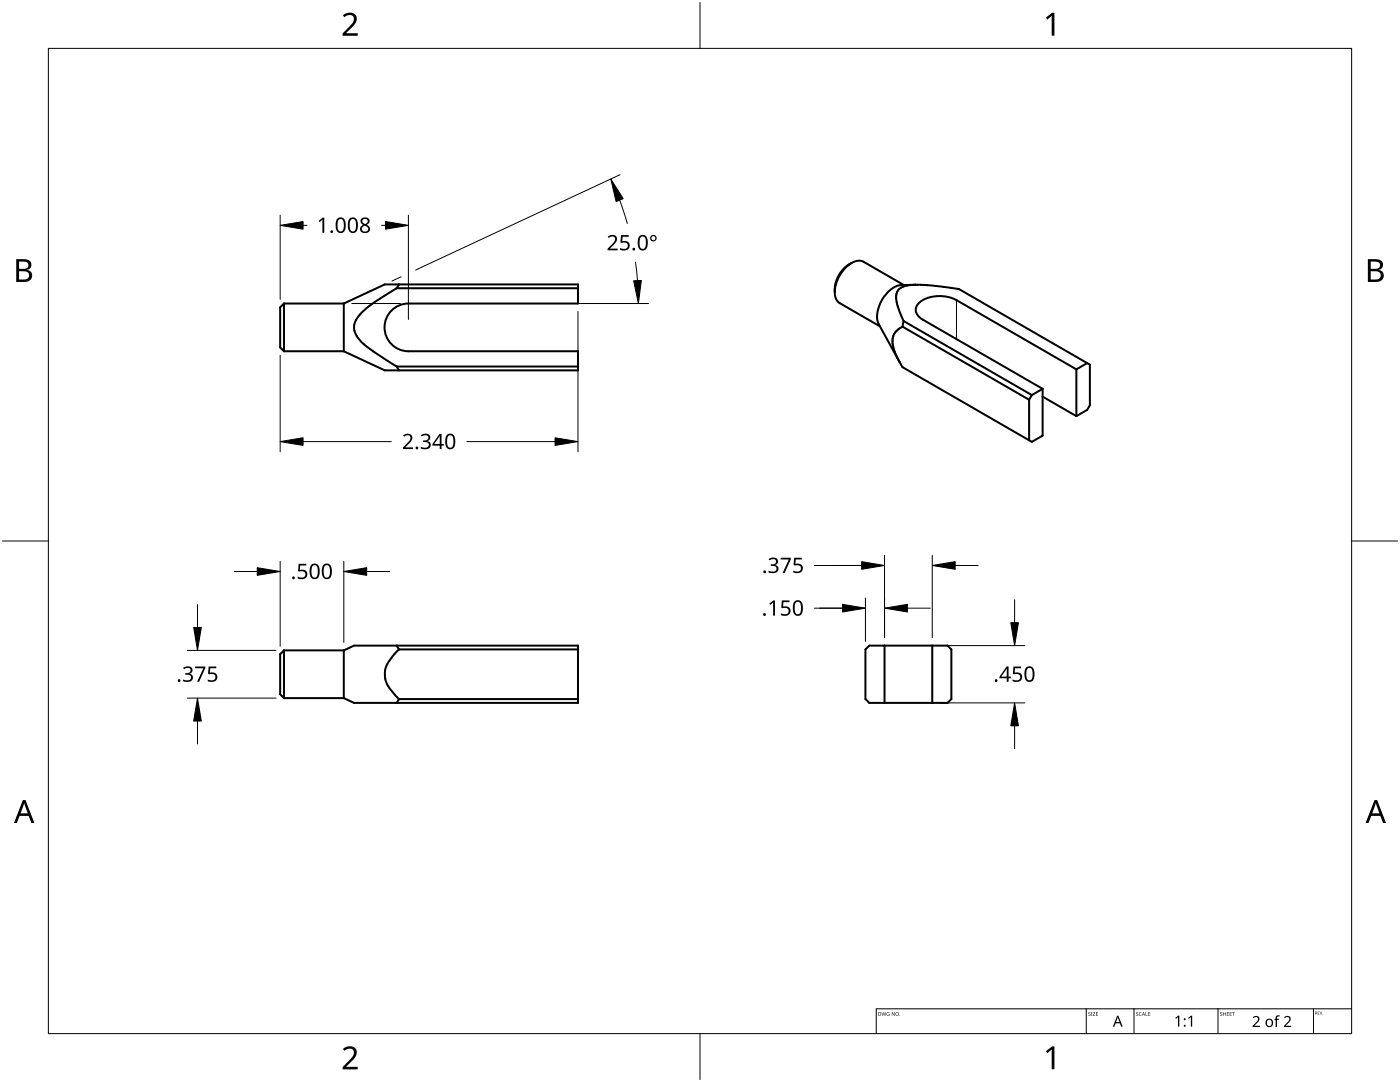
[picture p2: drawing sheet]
<svg xmlns="http://www.w3.org/2000/svg" width="279mm" height="216mm" viewBox="0 0 279 216" stroke-linecap="round" stroke-linejoin="round" font-family="sans-serif">
<g fill="none" stroke="#000" stroke-width=".4">
<path d="M79.2 57.5l-3 1.8a14 14 0 0 0-5.2 4.6 3.3 3.3 0 0 0 .9 4.1 38.8 38.8 0 0 0 7.3 5.1M79.2 57.5h36.1M79.6 56.8l-.4 .7M170 52.5a6.2 6.2 0 0 0-3.4 5.8M180.4 56.9l-8.1-4.7a3.2 3.2 0 0 0-3.6 1.3 6.4 6.4 0 0 0-1.9 6.1l.8 .9 8 4.6M182.7 56.8a4.5 4.5 0 0 0-3.5 1.2 4.6 4.6 0 0 0 .3 4.1l.8 2M182.7 56.8l3.6 .2 5.1 .7 26.1 15.1v8.1l-.5 .9-2.2 1.2M182.7 56.8l-2.8 .1a6 6 0 0 0-4.6 4.5 4.5 4.5 0 0 0 .1 3.3l4.1 7.6M56.7 60.6l-.8 .7v8l.8 .8M56.7 60.6v9.5M56.7 70.1h11.9M56.7 60.6h11.9"/>
<path d="M68.6 60.6l8.2-3.8h38.5v3.8h-33.8a4.8 4.8 0 0 0-4.8 4.7 4.8 4.8 0 0 0 4.8 4.8h33.8v3.8h-38.5l-8.2-3.8M68.6 60.6v9.5M79.2 73.1h36.1M79.2 73.1l.4 .8M179.5 72.3l.6 1 25.8 14.9 2.2-1.3v-9.3M180.1 65.2l25.3 14.6M180.1 65.2a3.3 3.3 0 0 0-1.7 4.6l1.1 2.5M180.3 64.1l25.6 14.7M180.3 64.1l-.2 1.1M205.4 79.8v8.1M205.9 78.8l-.5 1M208.1 79.1l6.7 3.9"/>
<path d="M208.1 77.6l-2.2 1.2M214.8 73.7l-23.9-13.8a7.2 7.2 0 0 0-7.3 .4 1.99 1.99 0 0 0 .5 3.5l24 13.8M214.8 73.7v9.3M217 72.5l-2.2 1.2M56.7 139.3h11.9M56.7 129.8h11.9M56.7 129.8l-.8 .7v8l.8 .8M56.7 129.8v9.5M68.6 129.8l2.1-1h44.6v11.5h-44.6l-2.1-1M68.6 129.8v9.5M79.2 128.8l.4 .8M79.6 129.6l-.6 .6a6.1 6.1 0 0 0-2.2 4.4 6.8 6.8 0 0 0 2.6 4.6l.2 .3"/>
<path d="M79.6 139.5h35.7M79.6 139.5l-.4 .8M79.6 129.6h35.7M172.7 129.6l.8-.8h15.6l.8 .8v9.9l-.8 .8h-15.6l-.8-.8zM176.5 128.8v11.5M186.1 128.8v11.5"/>
</g>
<path d="M190.9 59.9v7.8" fill="none" stroke="#000" stroke-width=".2"/>
<path d="M9.7 9.7h260v196.5h-260z" fill="none" stroke="#000" stroke-width=".2"/>
<path d="M139.7 .5v9.2M.5 108h9.2M269.7 108h9.2M139.7 206.2v9.2" fill="none" stroke="#000" stroke-width=".2"/>
<g fill="#000">
<path d="M68.4 3.1a1.64 1.64 0 0 1 2.8 .4 2.52 2.52 0 0 1-1.2 2.2l-.9 .9h2.3v.5h-3v-.4l1.2-1.2a1.95 1.95 0 0 0 .9-2.2 1.23 1.23 0 0 0-1.8 .1zM208.7 3.5l1.3-.9h.4v4.5h-.5v-4l-.9 .8zM68.4 209.3a1.64 1.64 0 0 1 2.8 .4 2.52 2.52 0 0 1-1.2 2.2l-.9 1h2.3v.5h-3v-.5l1.2-1.2a1.95 1.95 0 0 0 .9-2.1 1.23 1.23 0 0 0-1.8 .1zM208.7 209.8l1.3-1h.4v4.6h-.5v-4l-.9 .7z"/>
<path d="M3.2 51.7h1.3a1.28 1.28 0 0 1 1.7 1.3 1.04 1.04 0 0 1-.8 .9 1.23 1.23 0 0 1 1 1.5 1.23 1.23 0 0 1-1.6 .9h-1.6zM3.8 54.1v1.7h.9a.86 .86 0 0 0 1.1-.9 .86 .86 0 0 0-1.1-.8zM3.8 52.2v1.4h.8a.78 .78 0 0 0 1.1-.7 .78 .78 0 0 0-1.1-.7z"/>
<path d="M273 51.7h1.3a1.28 1.28 0 0 1 1.7 1.3 1.04 1.04 0 0 1-.9 .9 1.23 1.23 0 0 1 1 1.5 1.23 1.23 0 0 1-1.5 .9h-1.6zM273.6 54.1v1.7h.9a.86 .86 0 0 0 1.1-.9 .86 .86 0 0 0-1.2-.8zM273.6 52.2v1.4h.8a.78 .78 0 0 0 1-.7 .78 .78 0 0 0-1.1-.7z"/>
<path d="M4.6 159.6h.5l1.8 4.6h-.6l-.6-1.4h-1.8l-.5 1.4h-.6zM4.8 160.2l-.7 2.1h1.4z"/>
<path d="M274.3 159.6h.5l1.8 4.6h-.6l-.5-1.4h-1.8l-.6 1.4h-.6zM274.6 160.2l-.7 2.1h1.4z"/>
</g>
<path d="M216.8 201.3v4.9M226.3 201.3v4.9M243.1 201.3v4.9M262.1 201.3v4.9M269.7 201.3h-94.8v4.9" fill="none" stroke="#000" stroke-width=".2"/>
<g fill="#000">
<path d="M175.9 202l.3 .6 .2-.6 .2 .6 .3-.6-.2 .7-.3-.6-.3 .6zM177 202.1l.5-.1-.4 .1-.1 .2 .3 .3h.2v-.2l-.2-.1h.2v.4l-.5-.1zM178 202l.5 .6 .1-.6v.7l-.5-.6-.1 .6zM217.2 202h.3l.1 .1a.18 .18 0 0 0-.2 0 .18 .18 0 0 0-.1 .2 .18 .18 0 0 0 .3 0 .23 .23 0 0 1-.1 .4 .23 .23 0 0 1-.3-.1 .18 .18 0 0 0 .3 .1 .18 .18 0 0 0 0-.3l-.3-.2zM217.7 202h.3v.7h-.3zM218.1 202h.5l-.4 .6 .4 .1h-.5l.4-.7zM218.7 202h.4h-.3v.3h.3l-.3 .1v.2l.3 .1h-.4zM226.8 202h.2l.1 .1a.18 .18 0 0 0-.2 0 .18 .18 0 0 0 0 .2 .18 .18 0 0 0 .2 0 .23 .23 0 0 1 0 .4 .23 .23 0 0 1-.4-.1 .18 .18 0 0 0 .3 .1 .18 .18 0 0 0 0-.3l-.2-.2zM227.4 202.1l.2-.1 .2 .1a.29 .29 0 0 0-.4 .2 .29 .29 0 0 0 .4 .3l-.1 .1-.3-.1zM228.6 202l.1 .6 .3 .1h-.4zM229.2 202h.4h-.3v.3h.2l-.2 .1v.2l.3 .1h-.4zM234.5 203.1l.6-.4h.3v2.1h-.3v-1.9l-.4 .4z"/>
<path d="M237.1 203.1l.6-.4h.2v2.1h-.2v-1.9l-.4 .4zM243.5 202h.3l.1 .1a.18 .18 0 0 0-.3 0 .18 .18 0 0 0 0 .2 .18 .18 0 0 0 .3 0 .23 .23 0 0 1-.1 .4 .23 .23 0 0 1-.3-.1 .18 .18 0 0 0 .2 .1 .18 .18 0 0 0 .1-.3l-.3-.2zM244.1 202l.1 .3h.4v-.3v.7v-.3h-.4l-.1 .3zM244.8 202h.5h-.4v.3h.3l-.3 .1v.2l.4 .1h-.5zM245.4 202h.4h-.3v.3h.3l-.3 .1v.2l.3 .1h-.4zM245.9 202h.5h-.2v.7l-.1-.7zM250 203a.76 .76 0 0 1 1.2-.1 .76 .76 0 0 1-.3 1.2l-.6 .6h1.1v.2h-1.4v-.2l.8-.8a.52 .52 0 0 0 .2-.8 .52 .52 0 0 0-.8 0zM254.7 202.7l.3-.1h.4v.3l-.4-.1-.1 .2-.1 .3h.5v.2h-.5v1.4h-.2v-1.4h-.3v-.1l.3-.1zM256.3 203a.76 .76 0 0 1 1.2-.1 .76 .76 0 0 1-.4 1.2l-.5 .6h1.1v.2h-1.5v-.2l.8-.8a.52 .52 0 0 0 .3-.8 .52 .52 0 0 0-.9 0zM263 201.8h.3l-.2 .1v.2h.2l-.2 .1v.2l.2 .1h-.3zM263.4 201.8l.2 .6 .3-.6-.2 .7z"/>
<path d="M175.3 202l.5 .1 .1 .3-.2 .2-.4 .1zM175.4 202v.6h.2l.1-.4z"/>
<path d="M178.7 202.3a.36 .36 0 0 1 .7 0 .36 .36 0 0 1-.7 0zM178.8 202.3a.3 .3 0 0 0 .6 0 .3 .3 0 0 0-.6 0z"/>
<path d="M223 202.7h.2l.9 2.2h-.3l-.3-.7h-.9l-.2 .7h-.3zM223.1 203l-.4 .9h.7z"/>
<path d="M228.2 202l.3 .7-.2-.2h-.2l-.2 .2zM228.2 202.1l-.1 .3h.2z"/>
<path d="M252.8 203.5a.81 .81 0 0 1 1.2 .1 .81 .81 0 0 1-.2 1.1 .81 .81 0 0 1-1.2-.2v-.6zM253 203.6a.6 .6 0 0 0-.2 .8 .6 .6 0 0 0 .9 .2l.1-.2a.56 .56 0 0 0-.1-.7 .56 .56 0 0 0-.7-.1z"/>
<path d="M262.5 201.8h.1a.17 .17 0 0 1 .2 .2 .17 .17 0 0 1-.1 .2l.2 .3-.2-.3-.2 .3zM262.5 201.9v.2h.2l.1-.1z"/>
<circle cx="179.6" cy="202.6" r=".07"/>
<circle cx="236.4" cy="204.7" r=".2"/>
<circle cx="236.4" cy="203.4" r=".2"/>
<circle cx="264" cy="202.4" r=".05"/>
</g>
<g fill="none" stroke="#000" stroke-width=".2">
<path d="M123.7 39.9l1.5 4.7M123.7 34.9l-40.8 19M55.9 42.9v16.8M60.5 45h.8M76.1 45h.8M80.1 55.2l-1.9 .9M81.5 42.9v20.8M126.8 52.3l.4 3.7M55.9 70.9v19.2M70.2 60.6h9.7M83.1 60.6h46.3M115.3 62.2v27.9"/>
<path d="M60.5 88.1h17.6M93.2 88.1h17.6M46.8 114h4.5M55.9 112v17M68.6 112v16.2M73.2 114h4.6M162.5 112.8h14M172.7 119.3v8.7M176.5 110.8v16.4M186.1 110.8v16.4M190.6 112.8h4.6M202.5 119.7v4.6"/>
<path d="M37.4 129.8h17.7M37.4 139.3h17.7M39.4 120.6v4.6M162.5 121.4h10.2M181.1 121.4h4.6M187.6 128.8h16.9M39.4 143.9v4.5M187.6 140.3h16.9M202.5 144.8v4.6"/>
</g>
<g fill="#000" stroke="#000" stroke-width=".2">
<path d="M55.9 45l4.6-.8v1.5zM76.9 44.2l4.6 .8-4.6 .7zM121.9 35.7l2.5 3.9-1.4 .6zM126.5 56h1.5l-.6 4.6zM55.9 88.1l4.6-.7v1.5zM110.8 87.4l4.5 .7-4.5 .8zM51.3 113.3l4.6 .7-4.6 .8zM68.6 114l4.6-.7v1.5zM172 112.1l4.5 .7-4.5 .8zM186.1 112.8l4.5-.7v1.5zM38.7 125.2h1.5l-.8 4.6zM168.1 120.6l4.6 .8-4.6 .7z"/>
<path d="M176.5 121.4l4.6-.8v1.5zM201.7 124.3h1.6l-.8 4.5zM39.4 139.3l.8 4.6h-1.5zM202.5 140.3l.8 4.5h-1.6z"/>
</g>
<g fill="#000">
<path d="M63.6 44.1l.8-.7h.3v3.1h-.4l.1-2.7-.6 .5zM121.3 47.2a1.01 1.01 0 0 1 1.2-.3 1.01 1.01 0 0 1 .6 1l-.2 .5-1.2 1.2h1.6v.3h-2v-.3l1.1-1.1a.72 .72 0 0 0 .4-.6 .72 .72 0 0 0-.5-.7l-.8 .3zM123.9 46.9h1.6v.4h-1.2l-.1 .8a1.02 1.02 0 0 1 1.5 .9 1.02 1.02 0 0 1-1.4 1l-.5-.2v-.3a.88 .88 0 0 0 .9 .2 .88 .88 0 0 0 .6-.8 .85 .85 0 0 0-1.3-.4l-.2-.2zM80.4 86.9a1.01 1.01 0 0 1 1.2-.4 1.01 1.01 0 0 1 .7 1l-.3 .6-1.1 1.2h1.5v.3h-2v-.3l1.1-1.1a.72 .72 0 0 0 .4-.7 .72 .72 0 0 0-.4-.6l-.9 .2zM84 86.8a1.06 1.06 0 0 1 1.1-.3 1.06 1.06 0 0 1 .8 .9l-.2 .4-.5 .2a.82 .82 0 0 1 .8 .9 .82 .82 0 0 1-.9 .7l-1.1-.1v-.4a1.08 1.08 0 0 0 1.6-.2 .62 .62 0 0 0-.9-.7h-.3v-.3a.7 .7 0 0 0 .8-.1 .7 .7 0 0 0 .3-.7 .89 .89 0 0 0-1.3 0zM59.6 112.5h1.5v.3h-1.2l-.1 .9a1.02 1.02 0 0 1 1.5 .9 1.02 1.02 0 0 1-1.3 1l-.6-.2v-.3a.88 .88 0 0 0 1 .2 .88 .88 0 0 0 .5-.8 .85 .85 0 0 0-1.2-.5l-.2-.1zM153.4 111.6a1.06 1.06 0 0 1 1.1-.4 1.06 1.06 0 0 1 .8 .9l-.3 .5-.4 .1a.82 .82 0 0 1 .8 .9 .82 .82 0 0 1-.9 .8l-1.1-.2v-.3a1.08 1.08 0 0 0 1.6-.3 .62 .62 0 0 0-.9-.7h-.3v-.3a.7 .7 0 0 0 .8-.1 .7 .7 0 0 0 .3-.7 .89 .89 0 0 0-1.3 0zM155.8 111.3h2v.3l-1.2 2.7h-.4l1.2-2.7h-1.6zM158.5 111.3h1.5v.3h-1.2l-.1 .9a1.02 1.02 0 0 1 1.5 .8 1.02 1.02 0 0 1-1.3 1.1l-.6-.2v-.3a.88 .88 0 0 0 1 .2 .88 .88 0 0 0 .5-.8 .85 .85 0 0 0-1.2-.5l-.2-.1zM36.5 133.3a1.06 1.06 0 0 1 1.2-.4 1.06 1.06 0 0 1 .7 .9l-.2 .5-.4 .1a.82 .82 0 0 1 .7 .9 .82 .82 0 0 1-.9 .8l-1.1-.2v-.3a1.08 1.08 0 0 0 1.6-.3 .62 .62 0 0 0-.8-.7h-.3v-.3a.7 .7 0 0 0 .7 0 .7 .7 0 0 0 .3-.8 .89 .89 0 0 0-1.3 0zM38.9 133h2.1v.3l-1.3 2.7h-.4l1.3-2.7h-1.7zM41.6 133h1.6v.3h-1.2l-.1 .9a1.02 1.02 0 0 1 1.5 .9 1.02 1.02 0 0 1-1.4 1l-.5-.2v-.3a.88 .88 0 0 0 .9 .2 .88 .88 0 0 0 .6-.8 .85 .85 0 0 0-1.3-.5l-.2-.1z"/>
<path d="M153.5 120.4l.8-.6h.4v3h-.4v-2.6l-.6 .5zM156 119.8h1.6v.4h-1.2l-.1 .8a1.02 1.02 0 0 1 1.5 .9 1.02 1.02 0 0 1-1.4 1l-.6-.2v-.3a.88 .88 0 0 0 1 .2 .88 .88 0 0 0 .6-.8 .85 .85 0 0 0-1.3-.4l-.2-.2zM202.3 133h1.5v.3h-1.2l-.1 .9a1.02 1.02 0 0 1 1.5 .9 1.02 1.02 0 0 1-1.4 1l-.5-.2v-.3a.88 .88 0 0 0 .9 .2 .88 .88 0 0 0 .6-.8 .85 .85 0 0 0-1.3-.5l-.2-.1z"/>
<path d="M67.4 43.6a1.05 1.05 0 0 1 1.2 0 1.05 1.05 0 0 1 .4 1.2 1.31 1.31 0 0 1-1 1.7 1.22 1.22 0 0 1-1-1.6l.1-.8zM67.6 43.9a1.88 1.88 0 0 0 .2 2.3 .71 .71 0 0 0 .8-1 1.17 1.17 0 0 0-.6-1.5z"/>
<path d="M69.8 43.6a1.05 1.05 0 0 1 1.2 0 1.05 1.05 0 0 1 .4 1.2 1.3 1.3 0 0 1-1 1.7 1.22 1.22 0 0 1-1-1.6l.1-.8zM70 43.9a1.88 1.88 0 0 0 .3 2.3 .71 .71 0 0 0 .7-1 1.17 1.17 0 0 0-.6-1.5z"/>
<path d="M72.1 43.7a.88 .88 0 0 1 1.1-.3 .88 .88 0 0 1 .4 1.1l-.4 .4a.87 .87 0 0 1 .6 1.1 .87 .87 0 0 1-1.2 .5 .82 .82 0 0 1-.8-.7 .82 .82 0 0 1 .7-.9l-.2-.1a.77 .77 0 0 1-.2-1.1zM72.2 45.7a.6 .6 0 0 0 1.2 0 .6 .6 0 0 0-1.2 0zM72.3 44.2a.55 .55 0 0 0 1.1 0 .55 .55 0 0 0-1.1 0z"/>
<path d="M127.6 47.1a1.05 1.05 0 0 1 1.3 0 1.05 1.05 0 0 1 .4 1.1 1.31 1.31 0 0 1-1 1.8 1.22 1.22 0 0 1-1-1.6l.1-.8zM127.9 47.3a1.88 1.88 0 0 0 .2 2.4 .71 .71 0 0 0 .8-1 1.17 1.17 0 0 0-.6-1.5z"/>
<path d="M129.7 47.5a.7 .7 0 0 1 1.4 0 .7 .7 0 0 1-1.4 0zM130 47.5a.4 .4 0 0 0 .8 0 .4 .4 0 0 0-.8 0z"/>
<path d="M87.7 86.6h.4v2h.5v.3h-.5v.7h-.3v-.7h-1.5v-.3zM87.8 87l-1.1 1.6h1.1z"/>
<path d="M89.2 86.7a1.05 1.05 0 0 1 1.3 0 1.05 1.05 0 0 1 .4 1.2 1.31 1.31 0 0 1-1 1.8 1.22 1.22 0 0 1-1-1.6v-.8zM89.5 87a1.88 1.88 0 0 0 .2 2.3 .71 .71 0 0 0 .8-.9 1.17 1.17 0 0 0-.6-1.6z"/>
<path d="M62.2 112.7a1.05 1.05 0 0 1 1.2 0 1.05 1.05 0 0 1 .4 1.1 1.31 1.31 0 0 1-1 1.8 1.22 1.22 0 0 1-1-1.6l.1-.8zM62.4 112.9a1.88 1.88 0 0 0 .2 2.3 .71 .71 0 0 0 .8-.9 1.17 1.17 0 0 0-.6-1.5z"/>
<path d="M64.6 112.7a1.05 1.05 0 0 1 1.2 0 1.05 1.05 0 0 1 .4 1.1 1.3 1.3 0 0 1-1 1.8 1.22 1.22 0 0 1-1-1.6l.1-.8zM64.8 112.9a1.88 1.88 0 0 0 .3 2.3 .71 .71 0 0 0 .7-.9 1.17 1.17 0 0 0-.6-1.5z"/>
<path d="M158.6 120a1.05 1.05 0 0 1 1.2 0 1.05 1.05 0 0 1 .4 1.1 1.31 1.31 0 0 1-1 1.8 1.22 1.22 0 0 1-1-1.6l.1-.8zM158.8 120.2a1.88 1.88 0 0 0 .3 2.4 .71 .71 0 0 0 .7-1 1.17 1.17 0 0 0-.6-1.5z"/>
<path d="M200.9 133h.4v2h.4v.3h-.4v.7h-.4v-.7h-1.4v-.3zM200.9 133.4l-1.1 1.6h1.1z"/>
<path d="M204.8 133.2a1.05 1.05 0 0 1 1.3 0 1.05 1.05 0 0 1 .4 1.1 1.3 1.3 0 0 1-1.1 1.8 1.22 1.22 0 0 1-1-1.6l.1-.8zM205.1 133.4a1.88 1.88 0 0 0 .2 2.3 .71 .71 0 0 0 .8-.9 1.17 1.17 0 0 0-.7-1.5z"/>
<circle cx="66.2" cy="46.2" r=".27"/>
<circle cx="126.5" cy="49.7" r=".27"/>
<circle cx="83.2" cy="89.4" r=".27"/>
<circle cx="58.6" cy="115.3" r=".27"/>
<circle cx="152.6" cy="114.1" r=".27"/>
<circle cx="35.8" cy="135.8" r=".27"/>
<circle cx="152.6" cy="122.6" r=".27"/>
<circle cx="198.8" cy="135.8" r=".27"/>
</g>
</svg>
